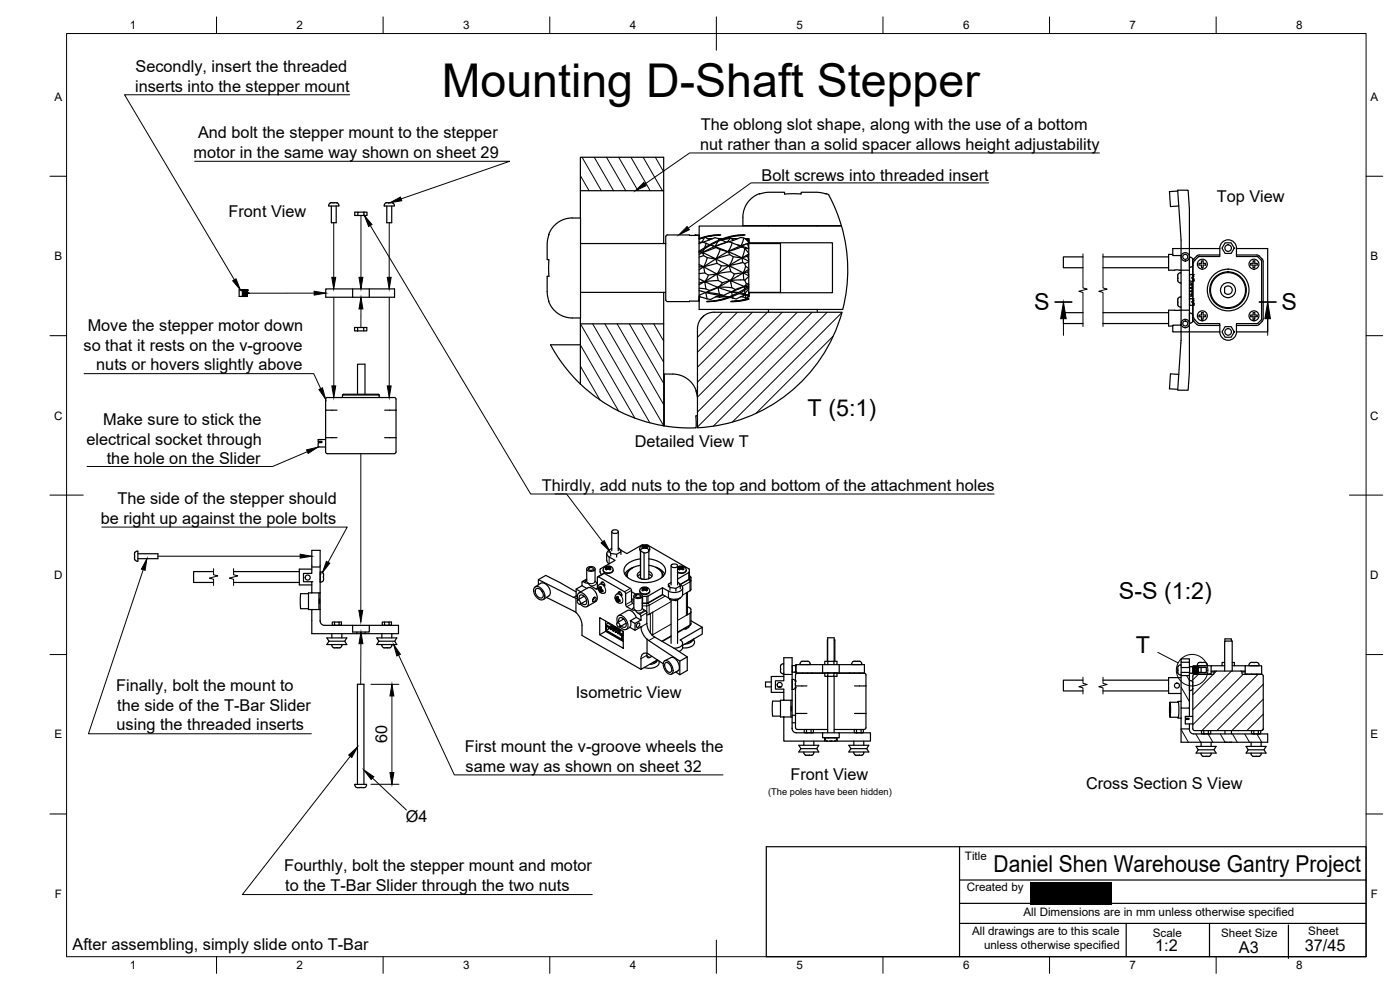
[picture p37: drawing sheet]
<svg xmlns="http://www.w3.org/2000/svg" width="420mm" height="297mm" viewBox="0 0 420 297" stroke-linecap="round" stroke-linejoin="round" font-family="sans-serif">
<defs><g id="words">
<text font-size="14" x="132.6" y="29.1">Mounting D-Shaft Stepper</text>
<g font-size="7">
<text x="310.3" y="93.1">S</text>
<text x="384.6" y="93.1">S</text>
<text x="242.4" y="124.8">T (5:1)</text>
<text x="335.8" y="179.6">S-S (1:2)</text>
<text x="340.8" y="195.9">T</text>
<text x="298.2" y="261.7">Daniel Shen Warehouse Gantry Project</text>
</g>
<g font-size="4.9">
<text x="40.7" y="21.6">Secondly, insert the threaded</text>
<text x="40.6" y="27.5">inserts into the stepper mount</text>
<text x="59.4" y="41.5">And bolt the stepper mount to the stepper</text>
<text x="210.4" y="39">The oblong slot shape, along with the use of a bottom</text>
<text x="58.1" y="47.4">motor in the same way shown on sheet 29</text>
<text x="210.1" y="44.9">nut rather than a solid spacer allows height adjustability</text>
<text x="228.5" y="54.2">Bolt screws into threaded insert</text>
<text x="68.6" y="65">Front View</text>
<text x="365.2" y="60.7">Top View</text>
<text x="26.3" y="99.4">Move the stepper motor down</text>
<text x="25.1" y="105.2">so that it rests on the v-groove</text>
<text x="28.9" y="111.1">nuts or hovers slightly above</text>
<text x="31" y="127.5">Make sure to stick the</text>
<text x="25.9" y="133.4">electrical socket through</text>
<text x="190.5" y="134.1">Detailed View T</text>
<text x="32" y="139.3">the hole on the Slider</text>
<text x="162.6" y="147.2">Thirdly, add nuts to the top and bottom of the attachment holes</text>
<text x="35.3" y="151.3">The side of the stepper should</text>
<text x="30.2" y="157.1">be right up against the pole bolts</text>
<text x="34.9" y="207.4">Finally, bolt the mount to</text>
<text x="172.8" y="209.6">Isometric View</text>
<text x="35.2" y="213.3">the side of the T-Bar Slider</text>
<text x="35" y="219.1">using the threaded inserts</text>
<text x="116.2" y="223" transform="rotate(-90 116.2 223)">60</text>
<text x="139.5" y="225.6">First mount the v-groove wheels the</text>
<text x="139.7" y="231.5">same way as shown on sheet 32</text>
<text x="237.3" y="234">Front View</text>
<text x="325.9" y="236.9">Cross Section S View</text>
<text x="121.8" y="246.7">Ø4</text>
<text x="85.3" y="261.5">Fourthly, bolt the stepper mount and motor</text>
<text x="85.6" y="267.4">to the T-Bar Slider through the two nuts</text>
<text x="21.8" y="285.1">After assembling, simply slide onto T-Bar</text>
<text x="346.7" y="285.3">1:2</text>
<text x="371.8" y="286">A3</text>
<text x="391.6" y="285.2">37/45</text>
</g>
<g font-size="3.5">
<text x="39" y="8.8">1</text>
<text x="89" y="8.8">2</text>
<text x="139" y="8.8">3</text>
<text x="189" y="8.8">4</text>
<text x="239" y="8.8">5</text>
<text x="289" y="8.8">6</text>
<text x="339" y="8.8">7</text>
<text x="389" y="8.8">8</text>
<text x="16.3" y="30.2">A</text>
<text x="411.3" y="30.2">A</text>
<text x="16.3" y="78">B</text>
<text x="411.3" y="78">B</text>
<text x="16.2" y="125.9">C</text>
<text x="411.2" y="125.9">C</text>
<text x="16.2" y="173.7">D</text>
<text x="411.2" y="173.7">D</text>
<text x="16.3" y="221.6">E</text>
<text x="411.3" y="221.6">E</text>
<text x="289.6" y="258">Title</text>
<text x="16.4" y="269.4">F</text>
<text x="290.1" y="267.3">Created by</text>
<text x="411.4" y="269.4">F</text>
<text x="307.2" y="274.9">All Dimensions are in mm unless otherwise specified</text>
<text x="291.7" y="280.6">All drawings are to this scale</text>
<text x="346" y="281.2">Scale</text>
<text x="366.5" y="281">Sheet Size</text>
<text x="392.6" y="280.7">Sheet</text>
<text x="295.3" y="284.8">unless otherwise specified</text>
<text x="39" y="290.8">1</text>
<text x="89" y="290.8">2</text>
<text x="139" y="290.8">3</text>
<text x="189" y="290.8">4</text>
<text x="239" y="290.8">5</text>
<text x="289" y="290.8">6</text>
<text x="339" y="290.8">7</text>
<text x="389" y="290.8">8</text>
</g>
<text font-size="2.8" x="230.5" y="238.4">(The poles have been hidden)</text>
</g></defs>
<g fill="none" stroke="#000" stroke-width=".36">
<path d="M174.2 57.2v8.2M199.2 57.2h-25v-10h25v25.9M227.9 58.1l2.8-.4h4.8v.5h5v-.5h5.1l2.3 .4M248 58.1l.7 .3 1.1 2.1 1.7 4.2 1 3h-29.6a9.2 9.2 0 0 1 2-7.6 7.5 7.5 0 0 1 3.1-2M353.5 57.3l-2.5 .2v.7l.3 3.8 2.5-.2M99.2 60.9h.1M99.4 61.8v5h1.5v-5M99.9 60.9h.1M99.9 60.9h1.3M99.9 60.8l-.7 .1M101.2 60.9h.1M101.2 60.9l.4 .4 .1 .5h-3v-.5l.5-.4"/>
<path d="M107.4 63.7h-.9v1h.9v-1h1.8M107.4 64.7h1.8M109.2 63.7h1v1h-1zM116.1 61.8v5h1.5v-5M116.6 60.9h.1M116.6 60.8l-1 .2-.3 .8h3v-.5l-.5-.4M116.6 60.9h1.2M117.8 60.9h.1M164.6 70.4l-.4 2.8v4.7h.6v5h-.6v4.8l.4 2.7M174.2 65.4v30M174.2 65.4a9 9 0 0 0-7.5 1.9 7.5 7.5 0 0 0-2 3.1M174.2 73.1h25.6"/>
<path d="M200.3 70.5l9.4 .1 .1 1M200.3 70.5a1.16 1.16 0 0 0-.5 1.5v17a1.17 1.17 0 0 0 .5 1.5h6.6l2.9-.3M208.7 70.6h.9M208.9 70.5l-.4 .1M209.8 75.4l4.1-2.5 3.4-1.4 2.9-.8 3.4-.2-3.1 .3-3.4 .9-3.3 1.6-4 2.4M209.8 75.7v14.5M209.8 71.6v3.8M209.8 72.6l.6 .2M209.8 73a1.65 1.65 0 0 1 2.1 0M209.8 79.3l1.4 .8h-1.4M209.8 75.4v.3M209.8 75.3l.1 .1"/>
<path d="M209.8 70.6h-1.1M209.8 70.5l-.1 .1M209.8 71.6v-3.8h42.8a47.4 47.4 0 0 1 .3 25h-43.1v-3.7h.3M210.2 75.5l.6 .3-.8-.2M210.8 72.6l-1 .5M211.2 76.7l-1.4 .4M211.4 71.2l-.8 1.5M211.6 71.2l1.3 .8M211.9 73l1.1 .4M211.9 73l-.4 1.3M212.2 71.6h1.7M212.3 77.3l-1.1 2.8 4-1.1"/>
<path d="M213.3 73.5l2.8 1.4 1.5 .4a1.17 1.17 0 0 1 1.2 .8l.2 .3 1.1 .6 2.6 .4 2 1M213.9 73.8l8.8 3.6 .8-2.8M214.5 74l-4.7 2.3M214.8 77.7l-5 3.3M214.9 74.3l-4.1 1.5 .5-1.1M215.4 72.4l-.9 1.6M215.7 71.6h1.3M215.8 71.6l-1.3-.3-3.5 1.4M215.8 71.6l.4 .3M215.8 71.6l-.3 .6M216 70.6l-3.1 .3-3.1 .8 2.8-.8 3.7-.4-2.7 .1-3.8 1M216.1 74.9l-1.2 2.7 4.1-1.2"/>
<path d="M216.5 72l1.5 .7M216.5 79.7l-1.3 2.5 4.1-.7M216.6 72l1.1-.2a1.99 1.99 0 0 1 2.5 .3M217.6 71.6h.9M218.6 72.5l-4.1 1.5M218.8 79.7l-3.6 2.5M219.2 71.4l-.9 1.2M219.5 71.6h2M219.8 72.9l-1.3 2.6 3.8-1.3 .3-.1-.2-.3 1.9-.7M221.4 73.5l1 .3-3.2-1.1a1.57 1.57 0 0 0-1.9 .2l-2.8 1.1M222.4 73.8l2.3 .8M222.6 74.1l.9 .4"/>
<path d="M222.9 78.8l.6 .3M223.2 71.4l-.8 2.4M223.2 70.6l-2.9 .3-3.3 .9M223.6 71.6h1.2v1.2h25v15h-25v1.3h-.3M223.8 79.9l-.7 2-12.2-6a2.57 2.57 0 0 0 2.8 1.6 .98 .98 0 0 1 1.3 .8 1.38 1.38 0 0 0 1.2 1.3l.4 .2 1.3-.1a.94 .94 0 0 1 1.2 1.1l.2 .7 1.1 .7 2.7-.3 1.6 .8M223.8 71.7l.9 1.1M224 73.2l-4.9 2-4.2 2.4M224.3 76.9l-.5 .2a.77 .77 0 0 0-1 .7v.1a.69 .69 0 0 1 0 .8 .69 .69 0 0 1-.8 .3l-3.2 .7 1.3-2.7M224.4 71.8l.3 .4-.3-.1M224.7 72.3l-1.5-.9-.9-.1-3.5 1.2M224.7 72.3v13.6M224.7 78.5l-.4 .3a.63 .63 0 0 0-.7 .3 .63 .63 0 0 0 .2 .8l.9 .7"/>
<path d="M224.7 76.3a1.2 1.2 0 0 0 0 1.7M224.7 74.6l-1.2-.1 1.2 1.5M224.7 73h-.1a.44 .44 0 0 0-.3 .4 .44 .44 0 0 0 .2 .4l.2 .4M224.7 76.2l-5.9 3.5M224.7 73.1h9.5v14.6h-9.5M224.7 72.2v.1M224.8 72.8v.3M230.6 67.7v.1M245.3 67.7v.1M325 77.1h-5.9v3.2h5.9M331 77.1h19.7M352 76.3h-1.3v4.8h6.3"/>
<path d="M357 78h.1M357 79.4h.1M357.9 77.7l-.4-.5h-.5v3l.8-.3 .2-.4M357.9 77.7l.1 .6M358 78.5v.5M358.7 78h.1M358.7 78l-.6 .9-.1 .7v14.9l.3 1 .4 .5M360.6 78.3a.29 .29 0 0 1 .4-.1 .29 .29 0 0 1 .1 .4v.4h.4a.26 .26 0 0 1 .3 .3 .26 .26 0 0 1-.3 .2h-.4v.5a.26 .26 0 0 1-.3 .3 .26 .26 0 0 1-.2-.3v-.5h-.5a.27 .27 0 0 1-.3-.1 .27 .27 0 0 1 .1-.4h.7zM366.1 76.5h-6.5l-1.4 1.2-.2 .7v4h-1v1.9l1 .1v5.2h-.9M366.1 74.5a2.51 2.51 0 0 1 2.5-2.5 2.51 2.51 0 0 1 2.5 2.5M366.1 74.5v2.5h-6.4l-1 1M366.1 74.6h-14.1v2.1h2.5"/>
<path d="M367.7 72.9h1.8l.9 1.6-.9 1.5h-1.8l-1-1.5zM371.1 76.5h6.3l1.7 1.7v17.5l-.1 .5-1.1 1.2M371.1 74.6h9.3v25h-9.3M371.1 74.3v2.7l6.5 .1M375.3 79h.8v-.4a.26 .26 0 0 1 .2-.3 .26 .26 0 0 1 .3 .3v.4h.4a.26 .26 0 0 1 .3 .3 .26 .26 0 0 1-.3 .2h-.4v.5a.26 .26 0 0 1-.3 .3 .26 .26 0 0 1-.2-.3v-.5h-.5a.29 .29 0 0 1-.4-.1 .29 .29 0 0 1 .1-.4zM377.6 77.1l1.1 1.3M378.6 78.4v17.3M71.8 87v1.9h1M71.8 87h1M71.8 86.9v.1M72.7 87h.3h-.2M72.7 87h.3"/>
<path d="M72.7 86.9h.1M72.7 86.9l-.1 .1M72.8 87h.2M72.8 88.9h.4zM72.8 87.1l.4-.1zM72.8 88.5l.1 .3M72.8 88v.5M72.8 87.5v.5M72.8 87v.4M72.8 88.3v.1M72.8 88.6l.4 .1M72.8 88.5l.2 .1"/>
<path d="M72.8 87.4v.1M72.8 88h.1M72.8 88.5h.1M72.8 88.9h.1M72.8 87.2h.1M72.8 87.9h.1M72.8 87.8l.1 .1M72.8 88.8h.1M72.8 87.5h.1M72.8 87.4l.1 .1M72.8 88.4h.1M72.9 87.2h.1"/>
<path d="M72.9 87.9h.1M72.9 87.5l.3 .2M72.9 87.5l.3 .1M72.9 87.6h-.1M72.9 87.9l.1 .3 .3-.1M72.9 87.4v.1M72.9 87.9l.4 .2M72.9 88.1h-.1M72.9 88.4l.1 .2M72.9 88.4h.1M73 88.9h.1M73 88.7h.2"/>
<path d="M73 88.7l-.2 .1M73 88.7v.1M73 87.3h-.1M73 87.2v.1M73 87.2l.2 .1M73 87.6l-.1 .3M73 88.8v.1M73 87h.2M73 88.3l.7 .4M73 88.2l-.1 .2M73.1 87.1l-.3 .1M73.1 88.6l-.1 .1"/>
<path d="M73.2 88.9h1.1h-.4M73.2 88.7l-.4 .2 .2-.1M73.2 87.7l-.4 .3M73.2 87h.2M73.2 87l-.4 .1M73.2 87.3l.2 .1M73.2 88.7l.2 .1M73.2 88.7l-.4 .2M73.2 88.2l-.4 .3M73.2 87.2l-.4 .3M73.2 87h.5l-.1 .2M73.2 87h.5"/>
<path d="M73.2 87h.1M73.2 87.3l-.4 .2M73.2 87l.2 .1h-.4M73.2 87l-.3 .2M73.2 87.7l.4 .2-.3-.2M73.2 88.7h.2M73.2 87.7h.1M73.2 87.3h.1M73.3 87.7l-.3 .1M73.3 87.3l-.4 .2M73.3 88.8h.2M73.3 88.2v.1"/>
<path d="M73.3 87.8l-.4 .1M73.3 87.6v.1M73.3 88.1h.1M73.3 88.8l-.3 .1M73.3 87.2l-.1 .1M73.3 88.3l.4 .1M73.3 88.1l.4 .2M73.3 88.5l-.3 .1M73.3 88.3h-.2M73.3 88.5h.4M73.3 88.5l.1 .2M73.4 88.8h.3"/>
<path d="M73.4 88.8h.1M73.4 87h.1M73.4 88.8l-.3 .1M73.4 87.4l-.1 .2M73.4 88.9h.5M73.4 87.9l-.1 .2M73.5 88.8h-.1M73.5 88.8h.1zM73.5 88l-.7 .4M73.5 88.4l-.2 .1M73.5 87.1l.8-.1-1.1 .2M73.6 87.4h.1"/>
<path d="M73.6 87.4l.4 .2-.3-.1M73.6 87.2h.1M73.6 87.2l-.4 .1M73.6 87.4l.1 .1M73.6 87.4l-.3 .3M73.7 88.8l.1 .1M73.7 87.9l.4 .2zM73.7 87.2h.1M73.7 87.5l-.4 .2M73.7 87.3l-.1 .1M73.7 88.8h.1M73.7 88.1h-.4"/>
<path d="M73.7 88.4l.2 .2 .2-.1M73.7 88.9h.1M73.7 87h.1M73.7 88.7h-.3M73.7 88.7l.1 .1M73.7 88.7h.2M73.8 88.9h.1M73.8 87.2h.1M73.8 87.2l-.1 .1M73.8 88.8h.1M73.8 88.7h.2M73.8 88.4l.3 .1"/>
<path d="M73.8 87.8l-.1 .1M73.8 87.6l-.1 .2M73.8 88.3h.1M73.8 88.6h.1M73.8 88.8l-.6 .1M73.8 87.1h-.4l.2 .1M73.8 88.1v.2M73.9 87.1h.3l-.5 .1M73.9 87.1l.2-.1-.1 .3 .3 .1M73.9 88.6l-.1 .1M74 87.3h.1M73.9 88.9h-.1"/>
<path d="M73.9 88.9h.2M74 88.7l-1 .2M74 88.7l.2 .1M74 88.9h.3M74 87.8h-.2M74 87.6h.1M74 87.3l-.4 .1M74.1 88.8l-.3 .1M74.1 87.6l.2-.1-.5 .3M74.1 88.1l-1.1 .6M74.1 88.8l-.2 .1M74.1 87.6h.1"/>
<path d="M74.1 87.8h.1M74.1 88.1l-.2 .2M74.1 88.3h.1M74.1 87.1l-.9 .6M74.1 88.6l-.1 .1M74.1 87.4l.1-.2-.6 .2M74.1 88.5h.1M74.1 87l-.9 .2M74.1 87.4h.2M74.1 87.4v.1M74.1 87.4l.2 .1M74.2 87.9l.1 .3"/>
<path d="M74.2 88.8h.1M74.2 88.8h-.4M74.2 88.9h.1M74.2 87.1l.1 .2M74.2 88.4l-.1 .1M74.2 87.6l-.2 .2M74.2 87.1h.1M74.2 88.5l-.4 .1M74.2 88.1h.1M74.2 88.5l-.1 .1M74.2 88.5h.1M74.3 87.6l.4 .4z"/>
<path d="M74.3 87.7l.4 .2M74.3 88.9h-.5M74.3 88.5l-.3 .2M74.3 88.5l-1.1 .4M74.3 88l-1.1 .7M74.3 87.4l-1.1 .8M74.3 87l-1.1 .7M74.3 88.8h-.2M74.3 87.1h.1M74.3 87.1v.3M74.3 87.4v.6M74.3 88v.5"/>
<path d="M74.3 88.5v.3M74.3 87.8v.2M74.3 88.7v.1M74.3 88.6v.1M74.3 88.2v.2M74.3 88v.1M74.3 87v.1M74.3 87.4h.1M74.3 88h.1M74.3 88.5h.1M74.3 88.9h.1M74.7 88h.1"/>
<path d="M74.7 87.9v.1M97.8 86.7h20.6v2.5h-20.6zM105.8 86.7v2.5M106.4 98.3h.9v1h-.9zM107.3 99.3h1.9v-1h.9v1h-.9M107.3 98.3h1.9M110.8 86.7v2.5M164.7 90.4a7.5 7.5 0 0 0 7 5h2.5M174.2 95.4v1.8M174.2 87.7h25.6M199.2 87.7v40M199.2 97.2h-25v18"/>
<path d="M209.8 89l.3 .1a6.6 6.6 0 0 0 3.5 .6l2.2-1.1 .2 .6M209.8 83.7l1.7 .8-1.7 .4M209.8 87.1l3.5 1 3.3 .6M209.8 86.5l2.1 .2M209.8 88.6l2-.9 .4 2M209.8 89.7h.1M209.8 90.2v.1M209.8 90.2h.1M209.8 89v.1M209.8 89.9h.1M211.5 81.9l-1.7 .2M212.6 82.5l-1.1 2 4-.3"/>
<path d="M212.9 87.2l-1.1 .5 4.1 .6M214.3 93.7a5 5 0 0 0-5 5v29.6a47.4 47.4 0 0 0 43.4-34.6h-38.4M214.7 89.1h.9M215.1 82.2l-5.3 3.2M215.2 88.9l.8 .3 .9-.5 .4 .2M215.5 86.2l-3.3 1.4M216.3 89.1h2.3M216.7 88.8v.1M216.8 84.8l-1.3 1.4 4.1 .1M217.1 88.7l-1.2-.1 2.8 .5M219.2 84.2l-3.7 2M219.2 89.2l.8 .3"/>
<path d="M219.6 87.6l-3.8-1.3-4.3-1.8 .1 .5a1.62 1.62 0 0 0 .7 1.9 1.62 1.62 0 0 0 1.9-.2l1.3-.5 .1 .8a1.38 1.38 0 0 0 1.4 1.6l2.5-1.1 .3 1.2M219.6 87.6l1.7 .4M219.7 87.5l1.9 .3M219.9 88.9l.1 .6M220 89.5l1 .2 2.2-1a.38 .38 0 0 1 .5-.1 .38 .38 0 0 1 .1 .5v.4M220.2 88.5l-3.7 1.3-4.2 .6M220.7 86.9l-1.2 .6h.2M221.7 88.1l2.5 .4M222.1 87.8l1.4 .3M222.2 89.1h.8M223.2 84l.3 .1M223.4 86l.8 .3"/>
<path d="M223.5 87.1l.1 .9M224 85.1a.86 .86 0 0 1-.6 .7 .86 .86 0 0 1-.9-.2l-5.8-2.6-5.5-2.9v.2a1.97 1.97 0 0 0 .8 1.9 1.97 1.97 0 0 0 2.1 .1l1-.1 .1 .5a1.75 1.75 0 0 0 .8 1.8 1.75 1.75 0 0 0 1.9 0l.7-.2a.44 .44 0 0 1 .5-.1 .44 .44 0 0 1 .2 .6 1.85 1.85 0 0 0 .9 1.8l.5 .3 2.7-.9M224 88.5l.6 .1M224.4 81.6l-.4 .1a.76 .76 0 0 0-.9 .3 .76 .76 0 0 0 0 .9l.1 1.1-4 .1 1.2-1.9M224.5 86h-1.1l.1 .7M224.6 86.4l.1 .1M224.7 86.3v1a1.69 1.69 0 0 1-.4 1.9 .67 .67 0 0 1-.6 .3 .67 .67 0 0 1-.6-.4l-.4-.2M224.7 88.8l-.5 .5M224.7 88.5v.2M224.7 86.7l-1.2 1.4 .7 .4 .5-.2M224.7 85.5l-.2 .5M224.7 82.9l-.4 .5a.8 .8 0 0 0-.6 1.2 .73 .73 0 0 0 1 .6"/>
<path d="M224.7 81l-.3 .6 .3 .8M224.7 80.8l-5.5 3.3M224.7 85.3l-4.8 2.1M224.7 89.6v.2l-2.7 .6-2.7 .1 2.9-.3 2.5-.6-2.8 .6-2.3 .1M224.7 85.9l-3.8 2.3-2.9 1.2-3.4 .9-2.5 .2 3.6-.3 2.8-.7 3.3-1.5 2.9-1.7M224.7 85.9v.4M224.8 87.7v.1M230.6 92.8v.9M245.3 92.8v.9M325 93.8h-5.9v3.3h5.9M331 80.3h19.7M331 93.8h19.7"/>
<path d="M331 97.1h19.7M353.5 89.6v1.9a.86 .86 0 0 0 1 .6M353.5 84.4l.4 .4 .6 .1M354.5 81.9a.95 .95 0 0 0-1 1.2v1.3M354.5 89.1l-.6 .1-.4 .4M354.5 97.6h-2.5v2h2.5v-27.6l-1.1-14.9h3.2l.4 5.6v36.9h-2.5l-1.1 17.5h3.2l.4-5.6v-11.9h9.1M357 84.9h.7v4h-.7M357 89.5l.5 .1M357 93.1h-6.3v4.7h1.3M357 88.3h.7M357 88.5h.7M357 87.5h.7"/>
<path d="M357 87.3h.7M357 84.2h.1M357 86.3h.7M357 86.5h.7M357 85.3h.7M357 85.5h.7M357 84.1h.1M357 82.6h.1M357 91.4h.1M357 89.9h.1M357 94.7h.1M357 96.2h.1"/>
<path d="M357 91.6h1v4.1M357.1 89.6l-.1 2M357.9 90.6h.1M357.9 83.4h.1M358 95.8l-.1 .6M358 95.2v.5M358 94.7l-.2-.5-.8-.3v3.1l.5-.1 .4-.5M358 95.7l.1 .5 1.1 1.2M358 90.5l-.1 .1M358 83.3l-.1 .1M358 90.5v.1M358 83.3h.1"/>
<path d="M358 90h.1M358 82.7v.1M358 89.7h.1M358 82.4h.1M358 84.3v.1M358 91.1v.5M358 84.2h.1M358 91.1h.1M358 83.8v.4M358 90.5h-.3v.3h.3M358 90v.5M358 89.7v.3"/>
<path d="M358 82.8v.4h-.3v.4h.3M358 82.5v.2M358 82.5h.1M358 90.6h-.1M358.7 96l1.2 1.1h6.2v2.5M358.7 96h.1M359.2 97.3l.7 .3h6.2M359.8 94.5h.8v-.4a.26 .26 0 0 1 .2-.3 .26 .26 0 0 1 .3 .3v.4h.4a.26 .26 0 0 1 .3 .3 .26 .26 0 0 1-.3 .2h-.4v.5a.26 .26 0 0 1-.3 .3 .26 .26 0 0 1-.2-.3v-.5h-.8zM366.1 99.6a2.51 2.51 0 0 0 2.5 2.5 2.51 2.51 0 0 0 2.5-2.5M367.5 86.3v1.5M367.5 86.3a1.26 1.26 0 0 1 1.9-.2 1.26 1.26 0 0 1 0 1.9 1.26 1.26 0 0 1-1.9-.2M367.7 98h1.8l.9 1.6-.9 1.6h-1.8l-1-1.6z"/>
<path d="M371.1 99.6h.1M376.1 93.8a.29 .29 0 0 1 .4-.1 .29 .29 0 0 1 .1 .4v.4h.4a.26 .26 0 0 1 .3 .3 .26 .26 0 0 1-.3 .2h-.4v.5a.26 .26 0 0 1-.3 .3 .26 .26 0 0 1-.2-.3v-.5h-.5a.26 .26 0 0 1-.3-.2 .26 .26 0 0 1 .3-.3h.5zM377.6 96.9l-.4 .2h-6.1v2.5M377.9 97.3l-.7 .3h-6.1M378.7 95.7l-1.1 1.3M102.8 118.5l.2-.2h10.5l.3 .2M102.8 118.5h11M102.8 118.5v.5l-.3 .3M107.3 118.3v-9h2.2v9M113.8 118.5l.3 .8M174.2 103.4h-9l1.8 3.1 2.4 3.3 4.8 5.4M174.2 115.2a47.4 47.4 0 0 0 25 12.6"/>
<path d="M199.2 119.9h.2M209.3 119.3l-.4-2.1a7.5 7.5 0 0 0-7-5h-2.5v15.6M353.8 112.3l-2.5-.1-.3 3.8v.7l2.5 .1M95.9 132.6l-.2 .2M96.6 132.6h-.7v.2M97.7 131.9h-2.2v.5h1.1v.4h-1.1v1.3h2.2M97.7 135.6l.5 .5h20.1l.6-.5M97.7 135.6v-15.8l.5-.5h20.4l.3 .5v15.8M97.7 123.1h3.4M97.7 131.3h3.4M115.4 123.1h3.5M115.4 131.3h3.5"/>
<path d="M209.3 124.7h-.5l.1 3.7-5.2-.1-4.5-.6M183.6 159.5v5.8M183.7 159.3a1.02 1.02 0 0 1 1-.4 1.02 1.02 0 0 1 .8 .8 1.02 1.02 0 0 1-1.1 .4 1.02 1.02 0 0 1-.7-.8zM185.5 159.5v5.8M40.4 167.9h.1M40.4 165.9h.1M40.4 165.9v2M40.4 165.9l.4-.5h.6v3l-.6-.1-.4-.4M41.4 166.1h6v1.5h-6M64.1 171.5h-6v3.3h6M70.1 171.5h19.7M70.1 174.8h19.7"/>
<path d="M92.6 178.1h-2.3l-.2 2.3 .2 2.2h2.3M93.6 170.8h-3.8v4.7h3.8M93.6 170.1h2.5M93.6 177.7v-3.2h-2.5v-2.5h2.5v-6.9h2.5v12.8M95.7 177.9v5M95.9 179.6v1.5zM96.1 177.9h-3.5v5h3.5M96.1 177.9v5M96.1 172.4h.1M96.1 173.9h.1M96.4 171.6h-.3v3h.6l.4-.5M96.4 171.6l.7 .5"/>
<path d="M97 172.9h.1M97 172.9v1.2M97 172.1l.1 .8M97 172.1h.1M97 174.1h.1M160.4 176.3a2 2 0 0 1 2.9 1.5 1.32 1.32 0 0 1 .2 1.4 1.32 1.32 0 0 1-1.2 .8 2.92 2.92 0 0 1-1.9-3.7zM160.6 176.1l1.6-1.1a2.54 2.54 0 0 1 3 2.7l-.2 .8-1.9 1.4M160.8 176.7a1.79 1.79 0 0 1 2.2 2.3 1.06 1.06 0 0 1-1 .4 1.06 1.06 0 0 1-.9-.7l-.3-.4a1.39 1.39 0 0 1 0-1.6zM161.6 175.5v-1.6l10.5 5.3M161.6 173.9l2.2-1.3 9.1 5M162.5 177.2l.3 .5M164 179.2l8.1 4.1"/>
<path d="M172.2 179.2l.7 .3M172.8 179.5v4.3M172.9 179.5h.4M172.9 176.7l1.4 .9M173.5 180a1.33 1.33 0 0 1 .8-2.2 3.1 3.1 0 0 1 2 4.1 1.44 1.44 0 0 1-2.1-.7M173.8 177.9l2.6-1.5a2.76 2.76 0 0 1 2.9 3l-.5 1.1-2.7 1.5M173.9 179.7a.9 .9 0 0 1 .5-1.2 2.08 2.08 0 0 1 1.5 2.7 .89 .89 0 0 1-1.3-.2M174.7 174.7v1l1.4 .9M174.7 175.7l-1.8 1v2.1l.3 .2M175 178.7l.2 .3M175.3 178.9l-1.9 1.1M176.1 170.7v3.7"/>
<path d="M176.1 173.7l-1.3 .8M176.2 170.4a1.54 1.54 0 0 1 2.4 .3 1.45 1.45 0 0 1-2.5 0zM176.8 170.4l.8-.1 .5 .3a.76 .76 0 0 1-.8 .5 .76 .76 0 0 1-.7-.5zM177.9 179.9h.1M178.2 179.3l.6-.1 .1 .5-.4 .6-.5 .3-.1-.6zM178.4 179.2l-.5 .9M178.6 170.7v3.7l.7 .5M179.5 176.7l.5 .3M179.6 173.1l7.8 4.4 .4 .6M179.6 173.1l-.3 .2-.1 3.4h-.3l-1.9-1.1a1.29 1.29 0 0 0-1.4-.8l-.7-.4-.2 .3M180.1 171.6h.1M180.1 170.8v.8"/>
<path d="M180.1 171.6l.5 .8M180.1 175.2l-.6 .7 .2 1.3 .9 .8 1.1-.2M180.3 170.6l-.2 .2M180.4 177.4l-.4 .2v-.6l.4-.2v1l-.3-.2M180.4 176.2v.2l-.4 .2-.5-.3v.4l.3-.2 .6 .3M180.4 176.8l.5 .3v.4l-.5-.3 .3-.2 .2 .2M180.4 176.2l-.4-.2v.6M180.4 176.2v.6M180.5 174.7l.7 .1 .3 1-1.1-.7zM181.1 172l-1.7 1M181.2 172l8.2 4.7 .1 .4v3.3l.7 .8M181.3 170.3l.8-.4 .8-.1 .7 .3 .4 .7a1.51 1.51 0 0 1-1.4 1.4 1.51 1.51 0 0 1-1.6-1.2z"/>
<path d="M181.5 175.4l-.3 .1M181.6 170.7l.6-.3-.2 .5zM182 170.3v-.4l-.4 .2 .9 .5M182 169.9l.5 .3M182.1 166.1v2.3l.7 .8M182.5 170.6l.5 .3M182.5 170.6l-.5 .3M182.5 170.6l.4-.2 .5 .3-.4 .2M182.8 165l.5 1v.8M182.8 165.1a1.08 1.08 0 0 0-.7 1 1.08 1.08 0 0 0 .7 1l1.8 1-4.4 2.6M183 170.3v-.4l.4 .2-.5 .3 .2 .5M183 169.9l-.5 .3v.4"/>
<path d="M183.3 166l1.8 .3v.8M183.6 164.6l-.8 .4v.8M184.7 179.6l.4 .4M185.1 166.3l1.3-.7v.8M185.1 179.6l.1-.7 .3 .2v.7M185.3 178.2l-.7 .8 .2 1.2 1 .8 1-.2M185.5 179.1l-.4 .5-.5-.2 .1 .2 .3-.1 .5 .3M185.5 179.8l.6 .3v.4l-.3-.1-.3-.2 .4-.2 .2 .1M185.5 164.5h.4l.5 1.1M185.6 177.6l.7 .2 .3 1-1-.7zM186.6 178.3l-.3 .2M187.8 178.2v3.5l.3 .3 1.9 1.1a.84 .84 0 0 1 1.2 .6l1.1 .9 .1 1.4"/>
<path d="M188 172.8v.1M189.5 177.6l1.3 .7M189.5 179.6l.7 .4M189.7 170.4l-1.3 1.2-.4 1.3M190.2 170.2l-1.7 .9-1 1.1M190.2 178.9v3.6M190.3 178.6a1.54 1.54 0 0 1 2.4 .3 1.45 1.45 0 0 1-2.5 0zM191 178.5h.8l.4 .2a.76 .76 0 0 1-.7 .6 .76 .76 0 0 1-.7-.6zM192.2 165.2v8.3M192.2 173.4v.1M192.2 173.5l.6 .3M192.2 169.6a4.4 4.4 0 0 0-4 2.8l.2 .9"/>
<path d="M192.2 171.5a1.11 1.11 0 0 0-1 1.1 1.11 1.11 0 0 0 1.2 1.1 2.56 2.56 0 0 0 3.3-1.1 1.28 1.28 0 0 0-1-1.1M192.2 172.3l-.8 .7M192.3 165.4a1.04 1.04 0 0 1 .2-1.6l1.4-.3 .9 .6a1 1 0 0 1-.1 1.3M192.3 176.6l.7-.4h.8l.8 .4 .4 .6a1.51 1.51 0 0 1-1.5 1.3 1.51 1.51 0 0 1-1.5-1.2zM192.5 163.6l-4.4 2.5-2-1.2M192.7 178.9v3.6M192.7 178.9h.2M192.9 178.9h.1M192.9 164v-.4l-.3 .2 .9 .5M192.9 163.6l.6 .3M192.9 176.6v-.4l-.3 .3 .9 .4M192.9 176.2l.6 .3"/>
<path d="M193.3 163.5l-.8 .1M193.3 165.9h.4a.77 .77 0 0 0 1-.7 .77 .77 0 0 0-1-.7h-.8l-.6 .6-.1 .2 1.1 .6v7.9M193.5 164.3l.3 .2M193.5 164.3l-.4 .2v-.4l-.5 .3 .2 .2M193.5 176.9l.3-.2 .6 .3-.4 .3zM193.5 176.9l-.6 .4-.3-.3 .5-.3-.2 .5M193.6 163.5l.9 .1M193.8 177.1l.2 .1M194 164v-.4l.4 .2-.6 .3v.4M194 163.6l-.5 .3v.4l.3-.2 .6 .3-.3 .2M194 176.6v-.4l.4 .3-.6 .2v.4M194 176.2l-.5 .3v.4"/>
<path d="M194.5 163.6l12.2 7.1M194.5 178.8l-1.7 .1M194.7 165.2v8.2M194.7 167.7a5.1 5.1 0 0 1 5 3.3 4.2 4.2 0 0 1-4.2 3.6 7.7 7.7 0 0 1-8-2.4 2.82 2.82 0 0 1 2-3.8l2.7-.7M194.7 172.3l.9 .7M194.7 169.6a4.4 4.4 0 0 1 4 2.8l-.1 .9M194.8 173.4l-.2 .3M196.8 170.2l1.7 .9 1 1.1M197.2 170.4l1.4 1.2 .4 1.3v-.1M198.8 176.3v2.1M200.6 175.2l.5 1.1v.8M200.9 179.5l.2 .4v-.3"/>
<path d="M201.1 176.3l1.7 .2v.9M201.4 174.8l-.8 .4v.9M201.4 169.8v5.7M201.5 169.5a1.02 1.02 0 0 1 1-.4 1.02 1.02 0 0 1 .8 .9 1.02 1.02 0 0 1-1.1 .4 1.02 1.02 0 0 1-.7-.9zM202.8 176.5l1.4-.7v.8M202.8 179.8v.4l-1.7-.3M203.3 170.2l.7-.3 .8-.1 .7 .4 .4 .6a1.01 1.01 0 0 1-.3 1 1.01 1.01 0 0 1-1 .2l-1.2-.2M203.3 169.8v5.7M203.3 179.9v13.1M203.3 174.7l.4 .1 .5 1M203.8 175.2l.3 .1M203.9 170.3v-.4l-.3 .2 .8 .5"/>
<path d="M203.9 169.9l.5 .3M204.1 175.3a1.19 1.19 0 0 1 .7 1.4 1.19 1.19 0 0 1-1.2 .9l-1.2 .2a5.6 5.6 0 0 1-3.6-1.5l-4.3 2.5M204.2 179.4l-1.4 .8M204.4 170.6l.6 .3M204.4 170.6l-.5 .3-.3-.2 .5-.3-.2 .5M204.8 170.8l.2 .1M204.9 176.3v2.1a2.64 2.64 0 0 1-3.5 1.3l-2.6-1.3-4.3 2.5-1.7 .1M205 170.3v-.4l.3 .2-.5 .3v.4M205 169.9l-.6 .3v.4l.4-.2 .5 .3-.3 .2M206.3 177.7v6.5l-.3 .4 1.2-.7 .2-.3M206.7 171.8l-3.4 1.9M206.7 170.6l.1 3.1-2.7 1.6"/>
<path d="M206.9 172.7l.4 .6 .1 3.5-.3 .5-1.1 .6M206.9 171.6l-.2 .2M93.6 183v7.1h26v-2.5h-22.3M96.1 182.9v1.4a3.8 3.8 0 0 0 .5 3.1l.8 .2M98.1 191.4h6l-.6 1 .6 1h-6l.6-1zM98.7 192.4h4.8M99.6 193.6l.2 .6 .5 .2 1.8-.1 .5-.7M99.6 190.1v1.3M99.6 193.4v.2M100.4 186.6h1.4v1h-1.4zM100.4 186.6h-.7v1h.7M101.8 186.6h.7v1h-.7"/>
<path d="M102.6 190.1v1.3M102.6 193.4v.2M105.8 187.6v2h5v-2M107.1 189.6v.5M109.6 189.6v.5M113.1 191.4h6l-.6 1 .6 1h-6l.6-1zM113.7 192.4h4.8M114.6 190.1v1.3M114.6 193.4v.2M114.6 193.6l.2 .6 .5 .2 1.8-.1 .5-.7M115.4 186.6h1.4v1h-1.4zM115.4 186.6h-.7v1h.7"/>
<path d="M116.8 186.6h.7v1h-.7M117.6 190.1v1.3M117.6 193.4v.2M172.2 183.3l.6 .5M172.9 183.8l.8 .9 .8 1.7 .2 4.3 17.7 10.1M173.3 180.1a.74 .74 0 0 1 .8 .3 .74 .74 0 0 1-.1 .9l-.6-.4zM176 180.2l-1.9 1.1M180 185.3l7 4.1v5.1l-7-4.1zM181.8 186.4v3l5.2 3.1M181.8 188.8h.1M181.8 189.4l-1.8 1M181.8 187.4l1.1 .6v.2l-.9-.5v.2l-.2-.1z"/>
<path d="M181.8 188.1l.2 .1M182 188.2v.9l4.6 2.7v-.9l.2 .1M182.2 187.8l-.2 .1M182.3 187.9l-.5 .2v1.1l5 2.9 .2-.2M182.5 188l-.5 .2M182.6 188.3l.1 .2zM182.7 186.9l-.9 .5M182.7 188.2l.2 .1-.2 .1M182.7 188.2l-.1 .1M182.8 188.1l-.1 .1M182.9 187l-.2 .1 .4 .3 .2-.2M182.9 188.5h-.2"/>
<path d="M183.3 188.7l.1 .2zM183.4 188.6l.2 .1-.2 .1M183.4 188.6l-.1 .1M183.6 188.9h-.2M183.7 188l-1.7 1.1M183.7 188.2l.2 .1M183.7 187.5l-.8 .5M183.9 187.6l-1 .6M184 187.8l.3 .3M184 189.1l.1 .2zM184 187.6l-1.1 .7v.2M184.1 187.7l-1.2 .8"/>
<path d="M184.1 189l.2 .1-.2 .1M184.1 189l-.1 .1M184.3 188.5l.3 .2M184.3 189.3h-.2M184.5 187.9l-1.1 .7M184.7 189.6l.1 .1zM184.7 188.3l.3 .2M184.7 188.1l-1.1 .6v.2M184.8 188.1l-1.2 .8M184.8 189.4l.2 .1-.2 .1M184.8 189.4l-.1 .2M185 188.9l.3 .2"/>
<path d="M185 189.7h-.2M185.1 186.9a.74 .74 0 0 1 .8 .4 .74 .74 0 0 1-.1 .9l-.6-.5zM185.2 188.3l-1.1 .7M185.3 186.8a1.33 1.33 0 0 1 .9-2.2 3.1 3.1 0 0 1 2 4.1 1.44 1.44 0 0 1-2.2-.6M185.4 190l.1 .1zM185.4 188.7l.3 .2M185.4 188.5l-1.1 .6v.2M185.5 180.4h-.4v-.4l.4-.2v1l-.3-.2M185.5 188.5l-1.2 .8M185.5 189.8l.2 .1-.2 .1M185.5 189.8l-.1 .2M185.6 184.7l2.7-1.5a2.46 2.46 0 0 1 2.6 2"/>
<path d="M185.7 189.3l.3 .2M185.7 189.6l1.1 .7v.4zM185.7 189.7l-.2 .1M185.7 186.6a.9 .9 0 0 1 .5-1.3 2.08 2.08 0 0 1 1.6 2.7 .89 .89 0 0 1-1.4-.2M185.7 190.1h-.2M185.8 189.9l-.1 .2M185.9 188.8l-1.1 .6M185.9 190l-.2 .1M186.1 188.9l-1.1 .6v.2M186.1 190.4l.1 .1zM186.1 189.1l.3 .1M186.2 188.9l-1.2 .8"/>
<path d="M186.2 190.2l.2 .1-.2 .1M186.2 190.2l-.1 .2M186.3 190.2h-.1M186.4 190.5h-.2M186.5 190.3l-.1 .2M186.6 189.1l-.9 .5M186.6 190.4l-.2 .1M186.9 185.5l.1 .3M187 185.6l-.1 .1M187 189.6h.1M187 189.4l-.2 .1 .2 .1M187 190.8l-.2 .2v1.1"/>
<path d="M187 190.1l-.2 .2M187 190.5l-.2 .2M187 190.6l-.4 .3M187.2 185.7l-2 1.2M187.9 187l-2 1.1M189.1 188.2l-1.1 .6M189.2 186.2l.1 1.4-.3 .6 1.6 .9v-2M189.2 186.3l1.7-1.1 1.5 .8-1.8 1.1zM190.6 189.1l1.8-1 .6 2.3 1.2 1.4M191.3 187.1l.5-.2a.76 .76 0 0 1 .1 .9 .76 .76 0 0 1-.9 .3v-.5zM192.7 182.5l1.1 .8M192.7 181h.2"/>
<path d="M192.9 181h.1M193.8 183.3l.3 .6M194.1 196.6l.1 .5 .5 .3 .9-.5M194.1 183.9v3.2M194.1 187.1l.6 2 1.3 1.7 10.2 6.3-2.2 1.3-9.3-6.2M194.2 191.8v4.2M194.2 196a1.4 1.4 0 0 0-1.8 1.6v3.2l4.9-2.8M194.2 196l4.8 3.1M194.2 196l-.1 .6M194.2 191.8l.5 .4M195.7 190.5l.2-.1zM195.9 183.7l-1.8 .8"/>
<path d="M197 198.6l.4-.5-1.5 .7M197 198.6l-.6 .4-1.5 .4M197.7 198.2a1.57 1.57 0 0 1-1.5 2.1l-1.7 .2-1.2-.2M199.3 198.4a1.74 1.74 0 0 1 2.3 1.2l.2 .6a1.28 1.28 0 0 1 .3 1.3 1.28 1.28 0 0 1-1.1 .8 3.1 3.1 0 0 1-1.7-3.9zM199.5 198.3l1.9-1a2.68 2.68 0 0 1 2.5 3l-.5 1-1.9 1M199.7 198.9a1.33 1.33 0 0 1 1.7 1.1l.1 .5a.82 .82 0 0 1-.6 1.2 2.22 2.22 0 0 1-1.2-2.8zM201.4 191l-2.6 1.5M201.4 180v13M204 198.4v4M204.9 193.6l5.9-3.3v-2.1l-6.7 3.8a1.23 1.23 0 0 1 .7 1.5 1.23 1.23 0 0 1-1.4 .8l-1.1 .2M204.9 193v1.3M204.9 194.3l-.4 .8-.7 .4"/>
<path d="M205.3 188.7l.5 .1M206.2 197.1v4.1l-2.2 1.2-1.2-.8M206.3 182l1.1 .9-.1 4.5-4 2.4M206.8 187.9v.3l-1 .6v-.4M207.3 186.3l3.5 1.9M207.6 192.5l-.6 .4-1.5 .3M208.1 191.9a1.4 1.4 0 0 1 .2 1.5 1.4 1.4 0 0 1-1.3 .8l-2.1 .2M208.2 191.8l-.6 .7M208.2 191.7l-.5 .5-1.2 .5M234.3 199.7h.1M234.3 199.7v2M235.2 199.2h-.5l-.4 .5"/>
<path d="M237.7 199.9h.1M237.8 199.7v1.9M237.9 199.7h.9M238.7 199.7h.1M238.8 199.7h.1M238.8 199.8h.1M238.8 199.8v.4M238.8 199.7v.1M238.8 199.9h.1M238.8 199.4h20.6v2.5h-20.6zM240.1 199.2v.2h3v-.2M240.6 198.5h2"/>
<path d="M240.6 198.4v.1M240.6 198.4l-.5 .8M240.9 199.4h.1M242.3 199.4h.1M242.6 198.4v.1M242.6 198.4l.5 .8M246.9 199.4v2.5M247.5 199.4v-1h.9v1M248.4 192l-.1 6.4M250.3 198.4h.9v1M250.3 192h.2v6.4M250.3 198.4v-7h-1.9v7h1.9v1"/>
<path d="M251.9 199.4v2.5M255.6 199.2v.2h3v-.2M256.1 198.5h2M256.1 198.4v.1M256.1 198.4l-.5 .8M256.4 199.4h.1M257.9 199.4h.1M258.1 198.4v.1M258.1 198.4l.5 .8M354.5 197.7h2.5v1h-2.5zM354.5 198.7v.8M357 198.7v1.6h-2.5"/>
<path d="M359.6 198.9l.4-.2 1.7 .1a.62 .62 0 0 1 .5 .9h-2.9zM360.1 199.7v.1M361.6 199.7v.1M363.5 199.8h-5.5v.3M367.5 199.8h-4v2.5h-5.5v-.4h.6M367.5 198.8h-.7v1M367.6 192.3v-.6h2v.6M369.8 199.8h3.9M369.8 198.8h.6v1M373.7 199.8h5v2.5h-5zM375.6 199.7v.1M377.1 199.7v.1"/>
<path d="M377.3 198.8h-2l-.4 .4-.1 .5h3v-.5l-.4-.4M231.5 204.6h-1.8v1.5h1.8M231.9 210.4h2.3M231.9 210.3l-.1 2.3 .1 2.2 2.3 .1M233.5 206.1h1M233.8 206.1h.3M234.3 201.7l.4 .4 .5 .1M235.2 215.1v.1M235.2 215.1v7.3h12.3M235.2 210v-3.2h-2.5v-2.5h2.5v-7h2.5v12.8M235.2 203h-3.7v4.7h3.7M235.2 202.4h2.5"/>
<path d="M235.2 210v.1M237.4 210.1v5M237.5 211.8v1.5zM237.7 215.1v1.4a3.9 3.9 0 0 0 .5 3.1l.8 .3h7.9M237.7 210.1h-3.5v5h3.5M237.7 216.9h1M237.7 214.6h1M237.7 201.4h.1M237.7 204.6h.1M237.7 206.1h.1M237.7 210.1v5M237.8 201.6l.7 .1"/>
<path d="M238.5 201.7h.3M238.5 201.7h.1M238.7 204.4v.2M238.7 204.3l-.4-.4h-.6v3l.6-.1 .4-.5M238.7 206.1l.1 12.5 .4 .3h9.2M238.7 205.8h3.5M238.7 214.1h3.5M238.7 205.1v.5M238.7 205.6v.8M238.7 204.7v.4M238.8 201.7h.1M238.8 201.6h.1"/>
<path d="M238.8 200.8v.5M238.8 200.2v.6M238.8 201.3v.3M238.8 201.3h.1M238.8 200.8h.1M238.8 200.2h.1M238.8 201.6v.1M238.8 201.5h.1M238.8 200.3h.1M238.8 200.6h.1M238.8 201.1h.1M238.8 201h.1"/>
<path d="M238.8 200.8v.1M240.9 201.9v.1M241.4 218.9v1h.6M242 218.9v1h1.4v-1M242.3 201.9v.1M243.8 201.9l-.2 .1M244.1 218.9v1h-.7M246.9 219.9h5v1.5h-5zM247.5 202l-8.5 .1-.2 .4-.1 2.1M247.5 201.9h.9v1h-.9zM248.4 202.9v17M248.4 202.9h1.9v-1h.9v1h-.9"/>
<path d="M248.4 201.9h1.9M250.3 202.9v17M251.2 202h8.2l.4 .2 .1 16.2-.5 .5h-9.1M251.9 219.9h9.3v2.5h-10v-1M254.9 201.9l.2 .1M256.4 218.9v1h.6M256.4 201.9v.1M256.5 205.8h3.4M256.5 214.1h3.4M257 218.9v1h1.4v-1M257.9 201.9v.1M259.1 218.9v1h-.7"/>
<path d="M325 204.1h-5.9v3.2h5.9M331 204.1h19.7M331 207.3h19.7M351.1 210.7h2.5l.2 2.2-.2 2.3h-2.5M351.1 210.7l.2 2.2-.2 2.3-.1-2.3zM351.1 211.3v3.3zM353.5 215.2v.3h.9M353.5 200h.1M353.5 200v2M353.5 200l.4-.4 .6-.1v3l-.6-.1-.4-.4M354.4 210.4h-.9v.3M354.4 215.4l.1 .2"/>
<path d="M354.5 202.7h2.5v9.8h-2.5zM354.5 218.7h2.5v.2a1.26 1.26 0 0 0 1.2 1.3h22.2v2.5h-25.9zM354.5 202.5v.2M354.5 203.3h-3.8v4.8h3.8M354.5 212.5v6.2M354.5 210.3l-.1 .1M354.5 201.7h2.5v1M356.1 215.7l-.2 .2M356.8 215.7h-.7v.2M357 205h.1M357 206.4h.1M357 212.5v2.5"/>
<path d="M357 217.2v1.5M357 200.1v1.9M357 200.1h1M357.2 204.2h-.2v3h.2M357.2 204.2l.7 .5M357.9 200h.1M357.9 205.5h.1M357.9 204.7l.1 .2M357.9 205.5l.1 .5M357.9 204.7h.1M357.9 206.7h.1M357.9 206.7l-.7 .5"/>
<path d="M358 215h-2.3v.5h1.1v.4h-1.1v1.3h2.3M358 202.8v15.9l.5 .5M358 206.5l-.1 .2M358 202.8l.5-.5h5.6l.2-.2v-.5l.4-.3h7.7l.3 .3v.5l.3 .2h5.6l.5 .5M358 200.1h.5zM358 200.5v1.5h-1M358 200.2v.3M358 200.9v.1M358 201.3l.2 .1-.2 .1M358 201.7l.6 .1M358 201.6h.2M358 200.5h.1"/>
<path d="M358 201.8h.1M358 200.2h.1M358.1 200.5h.1M358.1 201.8l.1-.1 .1 .2M358.1 200.2l.1 .1M358.2 200.6l-.2 .1M358.2 200.5h-.1M358.2 201.2h-.2M358.2 201.4l.8 .3-.4 .1zM358.2 200.4h.1M358.2 200.3v.1M358.2 200.3h.2"/>
<path d="M358.3 202h.2M358.3 200.7l-.1 .3 .4-.1M358.3 200.1h.1M358.3 201.2l-.1 .2h.4M358.3 200.2h-.2M358.3 201.7l.2 .1M358.4 200.3l.1 .1M358.5 200h.1M358.5 200l-.5 .1M358.5 200.4l.8 .3 .2-.4-1 .4M358.5 200.4l.4 .2M358.5 219.2h20.1"/>
<path d="M358.5 200.3l-.5 .2M358.5 200.4l-.5 .2M358.5 200.4h.1M358.5 200.8l-.5 .3M358.5 201.9h.4M358.5 200.4l-.4 .1M358.5 201.8h.1M358.6 201.9h.1M358.6 200.2l-.1 .2M358.6 201.6l-.3 .1M358.6 200.1l.5 .1M358.6 200.1l-.5 .1"/>
<path d="M358.6 201.8l.3 .1M358.6 201.8l.1 .1M358.6 200h.1M358.6 200.1l.1 .1M358.6 200.5l-.1 .2 .4-.1M358.7 200.9l-.1 .3 .4-.1M358.7 201.5l-.1 .1h.4M358.9 200.2h.1M358.9 200.2l-.4 .2M358.9 200.6l.5 .2 .1 .2M358.9 200.2l.3 .1M359 201.9h.1"/>
<path d="M359 200.1h.2M359 201.4l.5 .1M359 201.4l-.8-.4 .9 .7 .4-.1M359 201.7v.2M359 200.3l-.1 .2 .4-.1M359.1 200.7l-.2 .2h.4M359.1 201.7h.1M359.1 201.8l-.8 .2M359.1 201.2l-.1 .2M359.1 201.7h-.1M359.2 201.8l-.2-.1 .4 .1M359.2 201.8l-.7 .2"/>
<path d="M359.2 200h.2l-.9 .3M359.2 200.1l-.4 .1M359.2 200l-.7 .3M359.2 201.8h.2M359.3 200.9h.1M359.4 201.4h.1M359.4 201.8l-.3 .1M359.4 201.8h.1M359.4 200.1l.1 .1M359.4 201l-.1 .2-1.2-.7 1 .7h.4M359.4 201.8v.1M359.5 201.8h.1"/>
<path d="M359.5 200.7l-.2 .2M359.5 200.2h.1M359.5 201.1l-.5 .3M359.5 201.6l-.1 .2M359.5 201.6h.1M359.5 201.9l-.5 .1M359.5 201.6l-.3 .2M359.5 201.6l-1 .4M359.5 201.9h-.2M359.5 200.2h-.6M359.5 200.2v1.4M359.5 201.6v.3"/>
<path d="M359.5 200.8v-.2l-1.5 .9M359.5 200.4v.2M359.5 200.3v.1M359.5 201.6v.2M359.5 201.5v.1M359.5 201.3v.2M359.5 201.2l-.9 .4M359.5 201.5l-.4 .2M359.5 200.4l-.2-.1 .1-.2 2.6 .2v1.5l-2.5 .1M359.5 200.3h1v1.4h-1M359.5 201.9h.1M359.5 200.3h.1"/>
<path d="M359.5 201.7v.1M360.1 202.3h.1M360.6 219.2v1h.7M361.3 219.2v1h1.3v-1M361.6 202.3h.1M363 202.2l-.2 .1M363.3 219.2v1h-.7M363.5 201.3h1.2M363.5 201.6h.8M367.5 201.3v-9h2.3v9M367.6 219.2v1M369.6 219.2v1"/>
<path d="M372.4 201.3h1.3M372.7 201.6h1M374.1 202.2l.2 .1M375.6 219.2v1h.7M375.6 202.3h.1M376.3 219.2v1h1.4v-1M377.1 202.3h.1M378.4 219.2v1h-.7M379.1 202.8v15.9l-.5 .5M106.5 235.6l.5 .7h2.3l.5-.2 .2-.8h-3.5v.3M107.3 235.3v-30h1.9v30M239.7 223.6h6l-.6 1 .6 1h-6l.6-1z"/>
<path d="M240.3 224.6h4.8M241.2 225.6l.1 .5 .4 .5h1.3M241.2 222.4v1.2M243 226.6h.1M244.2 225.6l-.2 .8-1 .2M244.2 222.4v1.2M247.5 221.4v1h.8M249 222.4l-1.2-.2-.2-.8h3.3a.64 .64 0 0 1-.4 1h-.8M249 222.4h.7M250.4 222.4h.8M254.7 223.6h6l-.6 1 .6 1h-6l.7-1zM255.4 224.6h4.7"/>
<path d="M256.2 225.6l.1 .5 .4 .5h1.3M256.2 222.4v1.2M258 226.6h.1M259.2 225.6l-.2 .8-1 .2M259.2 222.4v1.2M359 224h6l-.7 1 .7 1h-6l.6-1zM359.6 225h4.7M360.5 226l.2 .7 .5 .3 1.8-.1 .4-.4 .1-.5M360.5 222.7v1.3M363.5 222.7v1.3M367.5 222.7h.8M368.9 222.7h.8"/>
<path d="M374 224h6l-.7 1 .7 1h-6l.6-1zM374.6 225h4.7M375.5 226l.2 .7 .5 .3 1.8-.1 .4-.4 .1-.5M375.5 222.7v1.3M378.5 222.7v1.3M230 254h180v33h-180zM288 254v33M288 277.1h122M288 264h122M288 271h21.1M333.6 271h76.4M338 277.1v9.9"/>
<path d="M363 277.2v9.8M386.7 277.5v10.1"/>
<circle cx="355.7" cy="77.1" r=".75"/>
<circle cx="355.7" cy="77.1" r="1.26"/>
<circle cx="360.8" cy="79.3" r="1.49"/>
<circle cx="368.6" cy="74.4" r=".98"/>
<circle cx="376.3" cy="79.3" r="1.49"/>
<circle cx="355.7" cy="97.1" r=".75"/>
<circle cx="355.7" cy="97.1" r="1.26"/>
<circle cx="360.8" cy="94.8" r="1.49"/>
<circle cx="368.5" cy="87.1" r="5.5"/>
<circle cx="368.5" cy="87.1" r="2.25"/>
<circle cx="368.5" cy="87.1" r="5.3"/>
<circle cx="368.6" cy="87" r="6.3"/>
<circle cx="368.6" cy="99.6" r=".98"/>
<circle cx="376.3" cy="94.8" r="1.49"/>
<circle cx="92.3" cy="173.3" r=".75"/>
<circle cx="234" cy="205.5" r=".75"/>
<circle cx="353.2" cy="205.7" r=".75"/>
</g>
<g fill="#000">
<circle cx="72.5" cy="87" r=".18"/>
<circle cx="72.7" cy="87" r=".18"/>
<circle cx="72.8" cy="87" r=".18"/>
<circle cx="72.8" cy="88.9" r=".18"/>
<circle cx="73" cy="88.9" r=".18"/>
<circle cx="73.1" cy="88.9" r=".18"/>
<circle cx="73.2" cy="88.9" r=".18"/>
<circle cx="73.7" cy="88.3" r=".18"/>
<circle cx="73.9" cy="87.2" r=".18"/>
<circle cx="74.1" cy="87" r=".18"/>
<circle cx="74.2" cy="87.1" r=".18"/>
<circle cx="74.3" cy="87.1" r=".18"/>
<circle cx="358" cy="82.4" r=".18"/>
<circle cx="358" cy="91.6" r=".18"/>
<circle cx="358" cy="89.6" r=".18"/>
<circle cx="358" cy="84.4" r=".18"/>
<circle cx="358" cy="91" r=".18"/>
<circle cx="358" cy="90.6" r=".18"/>
<circle cx="358" cy="89.8" r=".18"/>
<circle cx="358" cy="90.9" r=".18"/>
<circle cx="358" cy="83" r=".18"/>
<circle cx="358" cy="84.3" r=".18"/>
<circle cx="358" cy="91.5" r=".18"/>
<circle cx="358" cy="90.2" r=".18"/>
<circle cx="358" cy="91.4" r=".18"/>
<circle cx="358" cy="83.7" r=".18"/>
<circle cx="358" cy="83.8" r=".18"/>
<circle cx="358" cy="84" r=".18"/>
<circle cx="358" cy="90" r=".18"/>
<circle cx="358" cy="82.8" r=".18"/>
<circle cx="358" cy="91.1" r=".18"/>
<circle cx="358" cy="84.1" r=".18"/>
<circle cx="358" cy="84.2" r=".18"/>
<circle cx="358" cy="89.7" r=".18"/>
<circle cx="358" cy="90.1" r=".18"/>
<circle cx="358" cy="91.2" r=".18"/>
<circle cx="358" cy="91.3" r=".18"/>
<circle cx="358" cy="82.9" r=".18"/>
<circle cx="358" cy="83.9" r=".18"/>
<circle cx="93.6" cy="174.5" r=".18"/>
<circle cx="100.4" cy="187.6" r=".18"/>
<circle cx="101.8" cy="187.6" r=".18"/>
<circle cx="115.4" cy="187.6" r=".18"/>
<circle cx="116.8" cy="187.6" r=".18"/>
<circle cx="192.4" cy="188.1" r=".18"/>
<circle cx="238.5" cy="199.7" r=".18"/>
<circle cx="238.7" cy="199.7" r=".18"/>
<circle cx="238.7" cy="206.4" r=".18"/>
<circle cx="238.7" cy="204.4" r=".18"/>
<circle cx="238.8" cy="201.6" r=".18"/>
<circle cx="242" cy="219.9" r=".18"/>
<circle cx="243.5" cy="219.9" r=".18"/>
<circle cx="248.4" cy="201.9" r=".18"/>
<circle cx="250.3" cy="201.9" r=".18"/>
<circle cx="257" cy="219.9" r=".18"/>
<circle cx="258.5" cy="219.9" r=".18"/>
<circle cx="357.7" cy="200" r=".18"/>
<circle cx="358" cy="200" r=".18"/>
<circle cx="358" cy="202" r=".18"/>
<circle cx="358" cy="201.9" r=".18"/>
<circle cx="358" cy="200.1" r=".18"/>
<circle cx="358.3" cy="201.9" r=".18"/>
<circle cx="358.4" cy="202" r=".18"/>
<circle cx="358.7" cy="201.9" r=".18"/>
<circle cx="359.5" cy="200.2" r=".18"/>
<circle cx="248.4" cy="221.4" r=".18"/>
<circle cx="250.3" cy="221.4" r=".18"/>
<circle cx="361.2" cy="220.2" r=".18"/>
<circle cx="362.7" cy="220.2" r=".18"/>
<circle cx="376.2" cy="220.2" r=".18"/>
<circle cx="377.7" cy="220.2" r=".18"/>
</g>
<g fill="none" stroke="#000" stroke-width=".3">
<path d="M20 10.1h390v276.9h-390zM65 5.1v5M115 5.1v5M165 5.1v5M215 5.1v10M265 5.1v5M315 5.1v5M365 5.1v5M104.9 28.4h-67.5l32.9 55.6M15 52.9h5M58.4 48.4h94.6l-32.6 11.3M174.2 52.7l2.6 4.5"/>
<path d="M174.7 47.2l5.8 10M178.4 47.2l5.7 10M182 47.2l5.8 10M185.7 47.2l5.8 10M189.4 47.2l5.7 10M193 47.2l5.8 10M196.7 47.2l2.5 4.3M296.7 54.9h-71.3l-18.9 13.5M329.9 45.9h-122.9l-13.5 9.3M410 52.9h5M100.2 66.8v16.4M108.3 64.6v18.6"/>
<path d="M111.1 67.7l48.2 80.5h139M116.8 66.8v16.4M325 76.2v10.2l1.3 .3-2.5 .7 1.2 .3v10.3M331 76.2v10.2l1.3 .3-2.5 .7 1.2 .3v10.3M94.3 88h-19.9M100.2 89.2v26.6M108.3 92.7v5.6M116.8 89.2v26.6M174.2 97.2l16.3 28.3M177.9 97.2l17.1 29.7M181.5 97.2l17.7 30.5M185.2 97.2l14 24.2"/>
<path d="M188.9 97.2l10.3 17.8M192.5 97.2l6.7 11.5M196.2 97.2l3 5.1M211.3 94.7l-1 1M216.8 93.7l-7.5 7.5M221.3 93.7l-12 12M225.8 93.7l-16.5 16.5M230.3 93.7l-21 21M234.8 93.7l-25.5 25.5M239.3 93.7l-30 29.9M243.8 93.7l-34.5 34.4M248.2 93.7l-34.1 34.2"/>
<path d="M252.6 93.8l-32.8 32.8M319.2 95.6v5M380.4 95.6v5M15 100.7h5M25.2 112.1h68.9l2.1 4.5M174.2 109.8l5.9 10.2M174.2 103.5l11.5 19.8M250 100.9l-23.1 23.1M410 100.7h5M92.2 135.5l-10.4 4.5h-55.7M108.3 136.1v47M15 148.6h10"/>
<path d="M30.5 158.1h73.7l-5.7 10.6M166.5 148.2h3.5l10.9 14.4M405 148.6h10M43 170.9l-16.5 49.3h66.9M47.4 166.9h42.7M64.1 170.6v1.9l1.3 .3-2.6 .7 1.3 .3v1.9M70.1 170.6v1.9l1.3 .3-2.6 .7 1.3 .3v1.9M172.9 178.8l-.8 .4M176.1 174.4a1.44 1.44 0 0 0 2.5 0M176.1 173.9l-1.1 .6M176.1 174.1l-.5 .7M179.1 174.8l-.5 .7-1.3 .3"/>
<path d="M179.3 176.5l-.4 .2M179.7 176.8l.3 .6M180 175.3a1.73 1.73 0 0 1 1.5 2.6M180 176.2l-.3 .2M180.4 176.4l.3 .6M180.7 177.4l-.3 .2M181 174.7l-.6 .2M181 171a1.73 1.73 0 0 0 3 0M181.4 172l-1.8 1.1M181.8 170.2v.4M182.2 170.8h.6M182.2 170h.6"/>
<path d="M182.8 167.1v2M183.2 170.2v.4M184.8 179.8l.3 .5M185.1 178.3a1.73 1.73 0 0 1 1.5 2.5M185.1 179.2l-.3 .2M185.5 179.4l.3 .6M186.1 177.6l-.6 .3M188.1 172.3l-.3 .5M189.2 176.5l-1.8 1.1M189.5 177.1l-1.7 1.1M192 164.7l.3 .4M192 177.3a1.73 1.73 0 0 0 3 0"/>
<path d="M192.8 163.9v.3M192.8 176.5v.4M192.8 178.9v2.1v-2.1M193.2 164.5h.1M193.2 177.1h.6M193.2 163.7h.6M193.2 176.3h.6M193.8 164.5h-.1M194.1 178.9v2.1M194.2 163.9v.3M194.2 176.5v.4M194.5 178.8v2.1"/>
<path d="M195 164.7l-.3 .4M198.9 178.4l-4.4 2.6M198.9 172.3l.2 .5M199.6 178.8l-4.8 2.8v2.7M200.6 177.4v2M203.8 170.2v.4M204.1 170.8h.7M204.1 170h.7M204.7 175.9l2.4-1.3v2.7M204.9 178.5l1.1-.6v6.7l-2.7 1.5M205.1 170.2v.4M206 171a1.79 1.79 0 0 1-2.6 .6"/>
<path d="M206.7 174l-2.5 1.4M206.7 171.8v2M206.9 173.7l-.2 .2 .4 .6M206.9 173.7h.1M206.9 172.7l.1 .1M206.9 173.7l.5 .5-.3 .4M206.9 173l.5 .4M15 196.4h5M108.3 193.1l-.1 12.2M119.6 196.6l16.8 35.9h80.6M181.8 188.6h.1M185.8 180.4l-.3 .2"/>
<path d="M189.5 180.1l.7 .4M189.5 180.4l-1.7 1M189.9 181l-1.8 1M190.2 182.2l-.5 .8M192.7 181.1h.1M192.7 182.5a1.45 1.45 0 0 1-2.5 0M192.8 182.6v-.8h1.3v2M193.2 182.9l-.5 .8-1.2 .2M193.8 183.3l-1.8 1M194.1 196.6l-1.7 1M194.1 196.8l.9 .5M194.1 187.1l-1.7 1"/>
<path d="M194.1 183.9l-1.7 1M194.5 181l-.4 .1M194.5 181l.3 .6-.7 .2v-.7h-1.3l-.1 .7M195.2 184.1v5.9M196.5 191.2l-1.8 1M201.4 180.5l-5.5 3.2v6.7l5.5-3.1M201.4 190.8l-2.8 1.6M207.1 184v3.5l-3.8 2.2M207.4 187.1l-.4 .6M347.5 195.7l6 3.2M356.9 197.7l.1 .1M410 196.4h5"/>
<path d="M111.3 205.3h8.4M117.6 208.8v23M325 203.2v1.8l1.3 .4-2.5 .6 1.2 .4v1.8M331 203.2v1.8l1.3 .4-2.5 .6 1.2 .4v1.8M354.5 218.9l2.2 3.8M354.5 206.2l2.5 4.3M356.1 202.7l.9 1.5M359.6 202.4l-1.6 1.6M364.1 202.3l-6.1 6.2M365.1 201.3l-.8 .8M369.6 201.3l-11.6 11.6M373.1 202.4l-15.1 15"/>
<path d="M377.5 202.4l-16.8 16.8M379.1 218.8l-.4 .4M379.1 205.3l-13.9 13.9M379.1 209.8l-9.4 9.4M379.1 214.3l-4.9 4.9M105.1 226.9l-32.4 41.5h105.1M111.3 235.3h8.4M111.8 233.5l10.2 9.5M358.9 220.2l1.4 2.5M362.6 220.2l1.4 2.5M366.2 220.2l1.5 2.5M369.9 220.2l1.4 2.5"/>
<path d="M373.5 220.2l1.5 2.5M377.2 220.2l1.5 2.5M15 244.2h5M410 244.2h5M65 287v5M115 287v5M165 287v5M215 282.1v9.9M265 287v5M315 287v5M365 287v5"/>
<circle cx="357.8" cy="201.1" r="4.7"/>
</g>
<path d="M316.7 90.6h4.9M378 90.6h4.9" fill="none" stroke="#000" stroke-width=".51"/>
<g fill="#000" stroke="#000" stroke-width=".3">
<path d="M190.7 57.2l2.5-2.5 .7 1zM109.3 64.7l2.3 2.7-1 .6zM117.1 60.8l3.1-1.7 .4 1.1zM206.2 68l.7 .9-3.2 1.6zM69.8 84.3l1-.6 1.3 3.3zM94.3 87.4l3.5 .6-3.5 .5zM99.6 83.2h1.2l-.6 3.5zM108.3 89.2l.6 3.5h-1.2zM107.7 83.2h1.2l-.6 3.5zM116.2 83.2h1.2l-.6 3.5zM319.2 90.6l.8 5h-1.7zM380.4 90.6l.9 5h-1.7z"/>
<path d="M95.7 116.9l1.1-.5 .9 3.4zM99.6 115.8h1.2l-.6 3.5zM116.2 115.8h1.2l-.6 3.5zM92 135l3.5-.9-3 1.9zM44.1 167.6l-.6 3.5-1.1-.3zM90.1 166.3l3.5 .6-3.5 .6zM97.9 168.4l1.1 .6-2.2 2.8zM180.4 162.9l.9-.7 1.7 3.2zM108.3 189.6l.6 3.5h-1.2zM107.7 183.1h1.2l-.6 3.5zM118.2 193.4l2 2.9-1.1 .5zM117.6 205.3l.6 3.5h-1.2z"/>
<path d="M104.6 226.6l2.7-2.4-1.7 3.1zM109.2 231l3 2-.8 .9zM117 231.8h1.2l-.6 3.5z"/>
</g>
<path d="M309.1 264.6h24.5v6.7h-24.5z" fill-rule="evenodd" fill="#000"/>
<use href="#words"/>
</svg>
